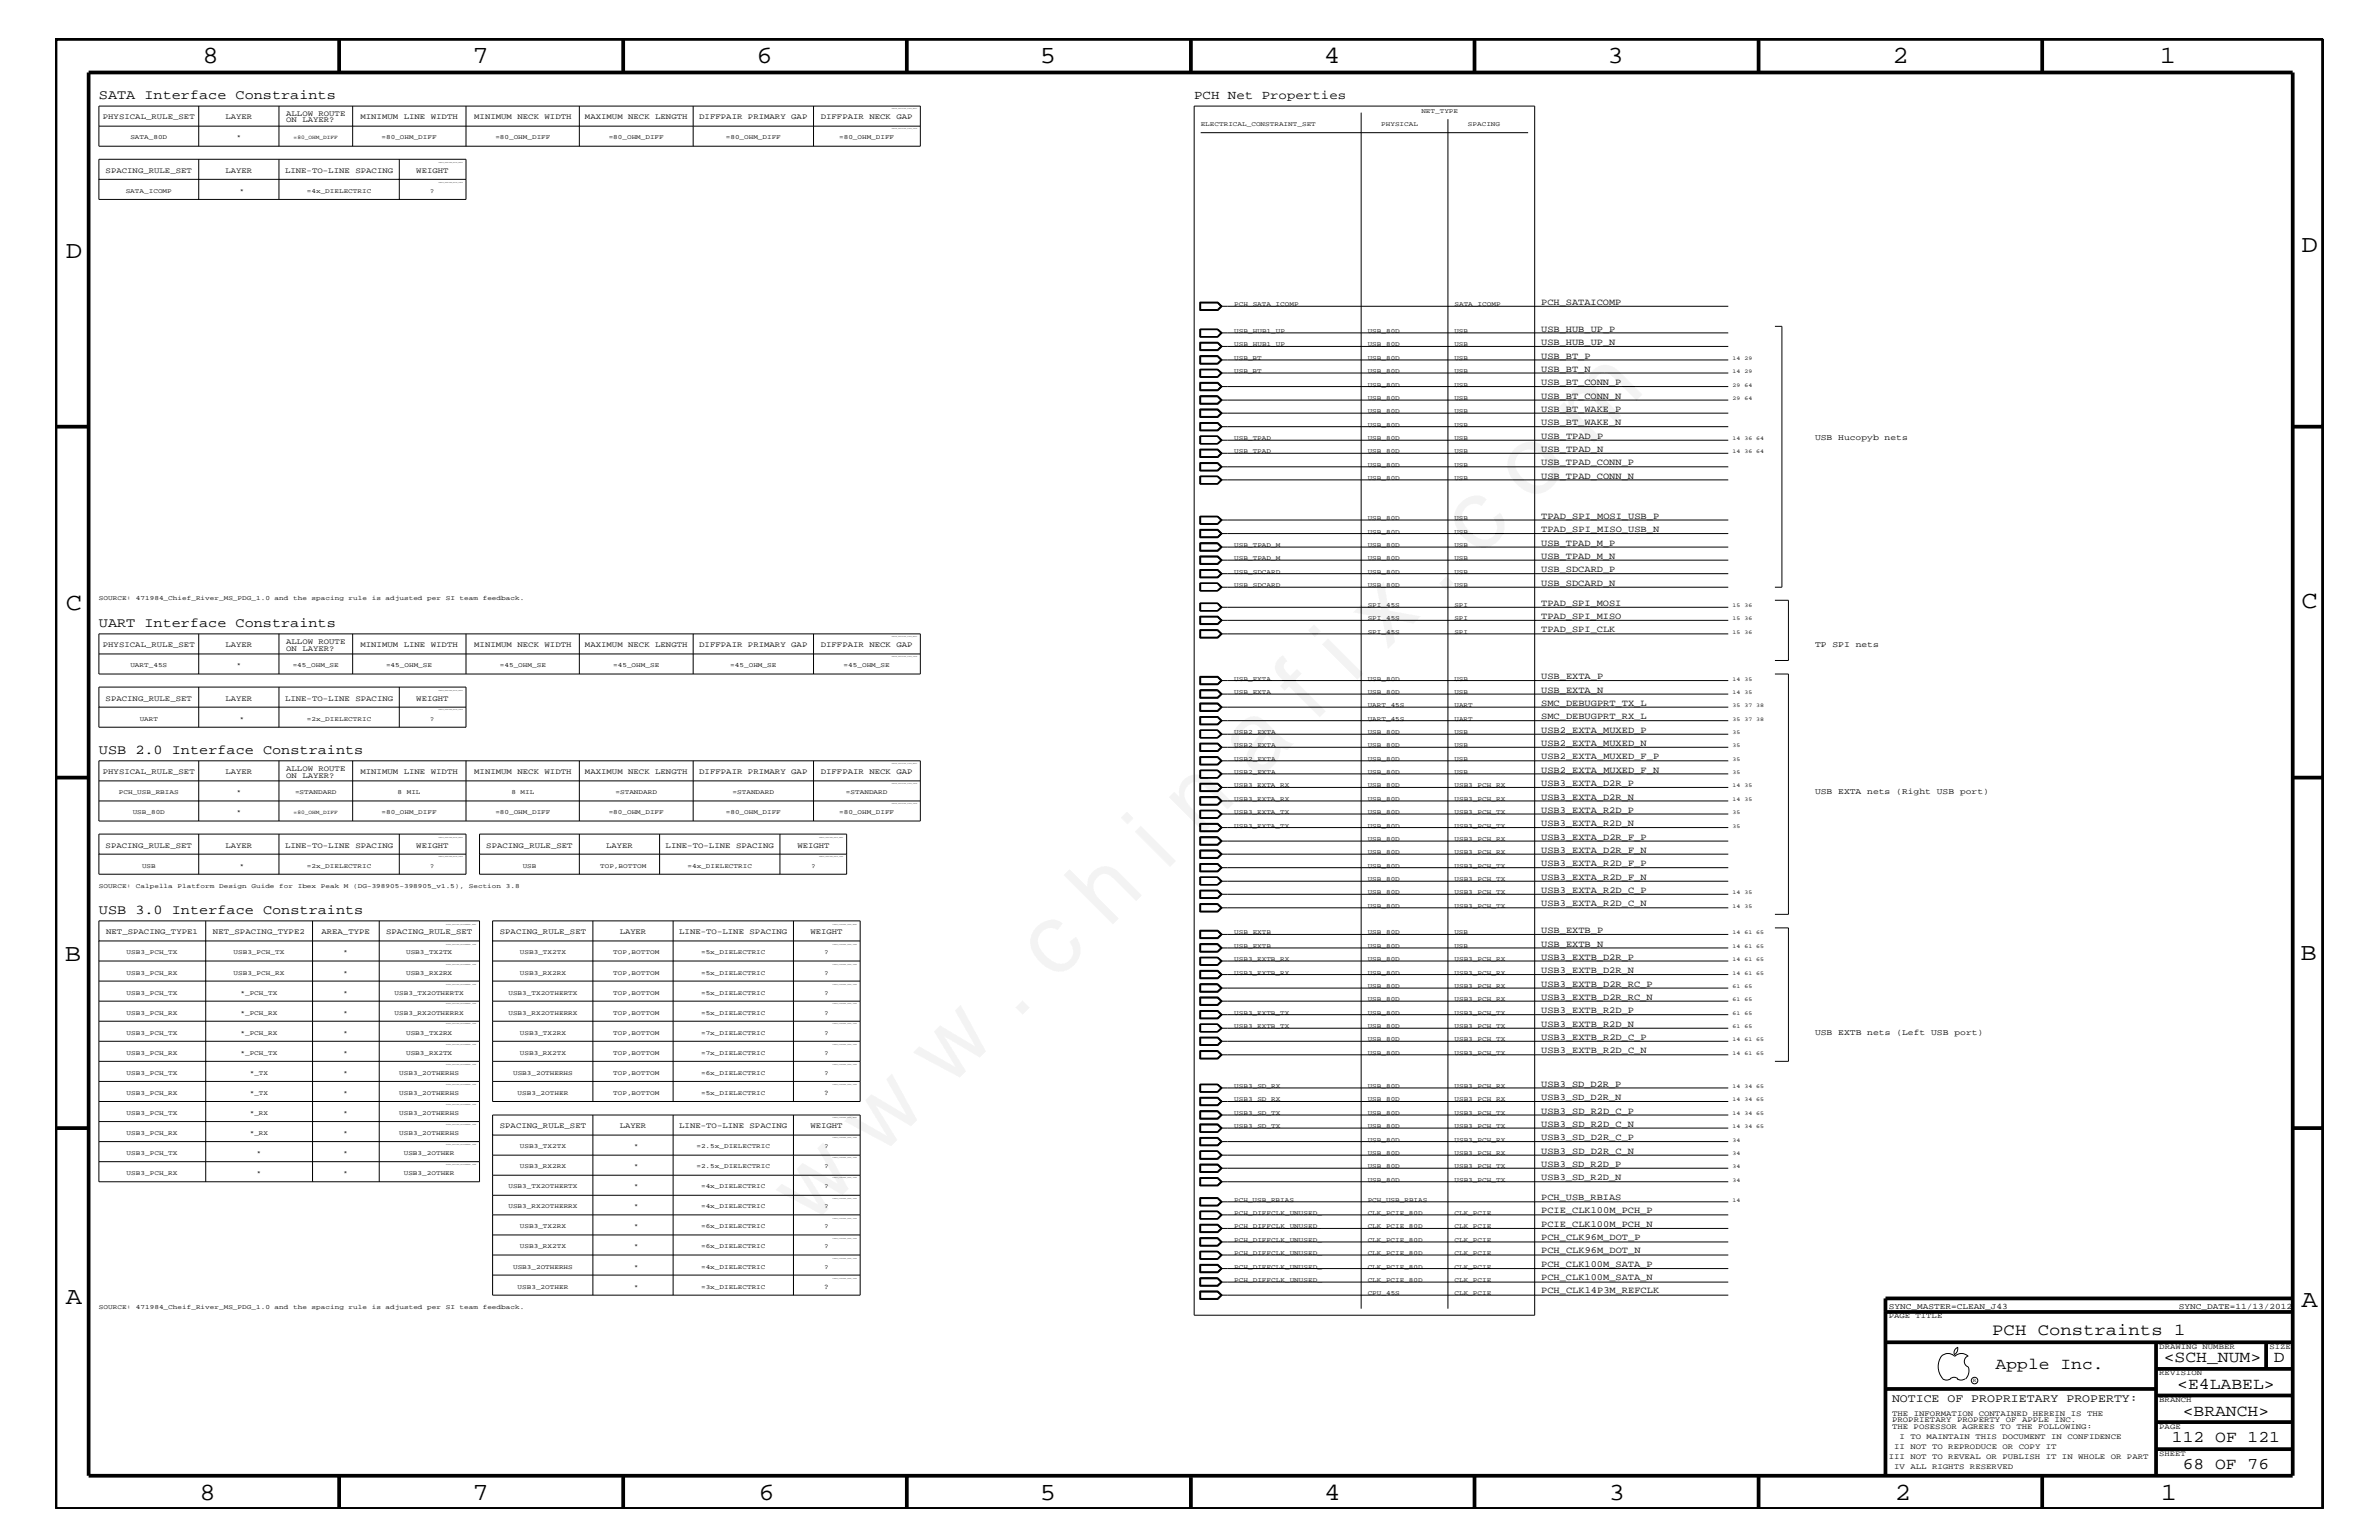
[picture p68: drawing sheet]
<svg xmlns="http://www.w3.org/2000/svg" width="432mm" height="279mm" viewBox="0 0 432 279" stroke-linecap="round" stroke-linejoin="round" font-family="sans-serif">
<defs><g id="words">
<text font-size="17.6" x="147.1" y="222.6" transform="rotate(-45 147.1 222.6)">w w w . c h i n a f i x . c o m</text>
<g font-size="4.5">
<text x="36.7" y="11.5">8</text>
<text x="85.8" y="11.5">7</text>
<text x="137.3" y="11.5">6</text>
<text x="188.7" y="11.5">5</text>
<text x="240.3" y="11.5">4</text>
<text x="291.8" y="11.5">3</text>
<text x="343.5" y="11.5">2</text>
<text x="392" y="11.5">1</text>
<text x="11.9" y="46.8">D</text>
<text x="417.7" y="45.7">D</text>
<text x="11.9" y="110.6">C</text>
<text x="417.7" y="110.3">C</text>
<text x="11.8" y="174.3">B</text>
<text x="417.6" y="174.2">B</text>
<text x="11.9" y="236.7">A</text>
<text x="417.7" y="237.1">A</text>
<text x="36.2" y="272.1">8</text>
<text x="85.8" y="272.1">7</text>
<text x="137.7" y="272.1">6</text>
<text x="188.7" y="272.1">5</text>
<text x="240.4" y="272.1">4</text>
<text x="292" y="272.1">3</text>
<text x="343.9" y="272.1">2</text>
<text x="392.2" y="272.1">1</text>
</g>
<g font-size="3">
<text x="361.6" y="242.3">PCH Constraints 1</text>
<text x="362.2" y="248.4">Apple Inc.</text>
<text x="392.7" y="247.1">&lt;SCH_NUM&gt;</text>
<text x="395.2" y="252">&lt;E4LABEL&gt;</text>
<text x="412.7" y="247.1">D</text>
<text x="396.2" y="256.8">&lt;BRANCH&gt;</text>
<text x="394.2" y="261.6">112 OF 121</text>
<text x="396.2" y="266.6">68 OF 76</text>
</g>
<g font-size="2.5">
<text x="17.9" y="18">SATA Interface Constraints</text>
<text x="17.9" y="113.7">UART Interface Constraints</text>
<text x="17.9" y="136.8">USB 2.0 Interface Constraints</text>
<text x="17.9" y="165.9">USB 3.0 Interface Constraints</text>
</g>
<text font-size="2.3" x="216.7" y="18">PCH Net Properties</text>
<text font-size="2.1" x="343.4" y="254.4">NOTICE OF PROPRIETARY PROPERTY:</text>
<g font-size="1.7">
<text x="279.7" y="55.3">PCH_SATAICOMP</text>
<text x="279.7" y="62.6">USB_HUB_UP_N</text>
<text x="279.7" y="65.1">USB_BT_P</text>
<text x="279.7" y="60.2">USB_HUB_UP_P</text>
<text x="279.7" y="69.9">USB_BT_CONN_P</text>
<text x="279.7" y="67.5">USB_BT_N</text>
<text x="279.7" y="74.7">USB_BT_WAKE_P</text>
<text x="279.7" y="77.2">USB_BT_WAKE_N</text>
<text x="279.7" y="72.3">USB_BT_CONN_N</text>
<text x="279.7" y="79.6">USB_TPAD_P</text>
<text x="279.7" y="82">USB_TPAD_N</text>
<text x="279.7" y="86.9">USB_TPAD_CONN_N</text>
<text x="279.7" y="84.4">USB_TPAD_CONN_P</text>
<text x="279.7" y="94.2">TPAD_SPI_MOSI_USB_P</text>
<text x="279.7" y="96.5">TPAD_SPI_MISO_USB_N</text>
<text x="279.7" y="101.4">USB_TPAD_M_N</text>
<text x="279.7" y="99">USB_TPAD_M_P</text>
<text x="279.7" y="106.3">USB_SDCARD_N</text>
<text x="279.7" y="103.8">USB_SDCARD_P</text>
<text x="279.7" y="109.9">TPAD_SPI_MOSI</text>
<text x="279.7" y="112.3">TPAD_SPI_MISO</text>
<text x="279.7" y="114.8">TPAD_SPI_CLK</text>
<text x="279.7" y="125.7">USB_EXTA_N</text>
<text x="279.7" y="123.2">USB_EXTA_P</text>
<text x="279.7" y="130.5">SMC_DEBUGPRT_RX_L</text>
<text x="279.7" y="128">SMC_DEBUGPRT_TX_L</text>
<text x="279.7" y="133">USB2_EXTA_MUXED_P</text>
<text x="279.7" y="137.8">USB2_EXTA_MUXED_F_P</text>
<text x="279.7" y="135.3">USB2_EXTA_MUXED_N</text>
<text x="279.7" y="142.6">USB3_EXTA_D2R_P</text>
<text x="279.7" y="140.2">USB2_EXTA_MUXED_F_N</text>
<text x="279.7" y="149.9">USB3_EXTA_R2D_N</text>
<text x="279.7" y="147.5">USB3_EXTA_R2D_P</text>
<text x="279.7" y="145.1">USB3_EXTA_D2R_N</text>
<text x="279.7" y="154.7">USB3_EXTA_D2R_F_N</text>
<text x="279.7" y="152.3">USB3_EXTA_D2R_F_P</text>
<text x="279.7" y="157.2">USB3_EXTA_R2D_F_P</text>
<text x="279.7" y="162">USB3_EXTA_R2D_C_P</text>
<text x="279.7" y="159.6">USB3_EXTA_R2D_F_N</text>
<text x="279.7" y="164.5">USB3_EXTA_R2D_C_N</text>
<text x="279.7" y="171.7">USB_EXTB_N</text>
<text x="279.7" y="169.3">USB_EXTB_P</text>
<text x="279.7" y="176.6">USB3_EXTB_D2R_N</text>
<text x="279.7" y="179">USB3_EXTB_D2R_RC_P</text>
<text x="279.7" y="174.2">USB3_EXTB_D2R_P</text>
<text x="279.7" y="181.4">USB3_EXTB_D2R_RC_N</text>
<text x="279.7" y="183.8">USB3_EXTB_R2D_P</text>
<text x="279.7" y="191.1">USB3_EXTB_R2D_C_N</text>
<text x="279.7" y="186.3">USB3_EXTB_R2D_N</text>
<text x="279.7" y="188.7">USB3_EXTB_R2D_C_P</text>
<text x="279.7" y="197.2">USB3_SD_D2R_P</text>
<text x="279.7" y="202">USB3_SD_R2D_C_P</text>
<text x="279.7" y="199.6">USB3_SD_D2R_N</text>
<text x="279.7" y="206.9">USB3_SD_D2R_C_P</text>
<text x="279.7" y="204.4">USB3_SD_R2D_C_N</text>
<text x="279.7" y="209.3">USB3_SD_D2R_C_N</text>
<text x="279.7" y="211.7">USB3_SD_R2D_P</text>
<text x="279.7" y="214.2">USB3_SD_R2D_N</text>
<text x="279.7" y="220.1">PCIE_CLK100M_PCH_P</text>
<text x="279.7" y="217.8">PCH_USB_RBIAS</text>
<text x="279.7" y="224.9">PCH_CLK96M_DOT_P</text>
<text x="279.7" y="227.4">PCH_CLK96M_DOT_N</text>
<text x="279.7" y="222.5">PCIE_CLK100M_PCH_N</text>
<text x="279.7" y="229.8">PCH_CLK100M_SATA_P</text>
<text x="279.7" y="232.2">PCH_CLK100M_SATA_N</text>
<text x="279.7" y="234.6">PCH_CLK14P3M_REFCLK</text>
</g>
<g font-size="1.5">
<text x="329.4" y="79.9">USB Hucopyb nets</text>
<text x="329.4" y="117.4">TP SPI nets</text>
<text x="329.4" y="144">USB EXTA nets (Right USB port)</text>
<text x="329.4" y="187.7">USB EXTB nets (Left USB port)</text>
<text x="342.8" y="237.4">SYNC_MASTER=CLEAN_J43</text>
<text x="395.5" y="237.4">SYNC_DATE=11/13/2012</text>
</g>
<g font-size="1.4">
<text x="18.7" y="21.6">PHYSICAL_RULE_SET</text>
<text x="40.9" y="21.6">LAYER</text>
<text x="51.9" y="21">ALLOW ROUTE</text>
<text x="51.9" y="22.2">ON LAYER?</text>
<text x="65.4" y="21.6">MINIMUM LINE WIDTH</text>
<text x="86.1" y="21.6">MINIMUM NECK WIDTH</text>
<text x="106.2" y="21.6">MAXIMUM NECK LENGTH</text>
<text x="126.9" y="21.6">DIFFPAIR PRIMARY GAP</text>
<text x="149" y="21.6">DIFFPAIR NECK GAP</text>
<text x="19.2" y="31.4">SPACING_RULE_SET</text>
<text x="40.9" y="31.4">LAYER</text>
<text x="51.7" y="31.4">LINE-TO-LINE SPACING</text>
<text x="75.6" y="31.4">WEIGHT</text>
<text x="18.7" y="117.4">PHYSICAL_RULE_SET</text>
<text x="40.9" y="117.4">LAYER</text>
<text x="51.9" y="116.8">ALLOW ROUTE</text>
<text x="51.9" y="118.1">ON LAYER?</text>
<text x="65.4" y="117.4">MINIMUM LINE WIDTH</text>
<text x="86.1" y="117.4">MINIMUM NECK WIDTH</text>
<text x="106.2" y="117.4">MAXIMUM NECK LENGTH</text>
<text x="126.9" y="117.4">DIFFPAIR PRIMARY GAP</text>
<text x="149" y="117.4">DIFFPAIR NECK GAP</text>
<text x="19.2" y="127.1">SPACING_RULE_SET</text>
<text x="40.9" y="127.1">LAYER</text>
<text x="51.7" y="127.1">LINE-TO-LINE SPACING</text>
<text x="75.6" y="127.1">WEIGHT</text>
<text x="18.7" y="140.4">PHYSICAL_RULE_SET</text>
<text x="40.9" y="140.4">LAYER</text>
<text x="51.9" y="139.8">ALLOW ROUTE</text>
<text x="51.9" y="141.1">ON LAYER?</text>
<text x="65.4" y="140.4">MINIMUM LINE WIDTH</text>
<text x="86.1" y="140.4">MINIMUM NECK WIDTH</text>
<text x="106.2" y="140.4">MAXIMUM NECK LENGTH</text>
<text x="126.9" y="140.4">DIFFPAIR PRIMARY GAP</text>
<text x="149" y="140.4">DIFFPAIR NECK GAP</text>
<text x="19.2" y="153.8">SPACING_RULE_SET</text>
<text x="40.9" y="153.8">LAYER</text>
<text x="51.7" y="153.8">LINE-TO-LINE SPACING</text>
<text x="75.6" y="153.8">WEIGHT</text>
<text x="88.3" y="153.8">SPACING_RULE_SET</text>
<text x="110" y="153.8">LAYER</text>
<text x="120.8" y="153.8">LINE-TO-LINE SPACING</text>
<text x="144.7" y="153.8">WEIGHT</text>
<text x="19.3" y="169.5">NET_SPACING_TYPE1</text>
<text x="38.7" y="169.5">NET_SPACING_TYPE2</text>
<text x="58.3" y="169.5">AREA_TYPE</text>
<text x="70.1" y="169.5">SPACING_RULE_SET</text>
<text x="90.7" y="169.5">SPACING_RULE_SET</text>
<text x="112.5" y="169.5">LAYER</text>
<text x="123.3" y="169.5">LINE-TO-LINE SPACING</text>
<text x="147.1" y="169.5">WEIGHT</text>
<text x="149.6" y="198.7">?</text>
<text x="90.7" y="204.7">SPACING_RULE_SET</text>
<text x="112.5" y="204.7">LAYER</text>
<text x="123.3" y="204.7">LINE-TO-LINE SPACING</text>
<text x="147.1" y="204.7">WEIGHT</text>
<text x="149.6" y="233.8">?</text>
<text x="342.8" y="239.2">PAGE TITLE</text>
<text x="391.9" y="244.7">DRAWING NUMBER</text>
<text x="411.9" y="244.7">SIZE</text>
<text x="391.9" y="249.5">REVISION</text>
<text x="343.4" y="256.8">THE INFORMATION CONTAINED HEREIN IS THE</text>
<text x="391.9" y="254.4">BRANCH</text>
<text x="343.4" y="258">PROPRIETARY PROPERTY OF APPLE INC.</text>
<text x="343.4" y="259.3">THE POSESSOR AGREES TO THE FOLLOWING:</text>
<text x="343.8" y="262.9">II NOT TO REPRODUCE OR COPY IT</text>
<text x="344.8" y="261.1">I TO MAINTAIN THIS DOCUMENT IN CONFIDENCE</text>
<text x="391.9" y="259.3">PAGE</text>
<text x="342.8" y="264.7">III NOT TO REVEAL OR PUBLISH IT IN WHOLE OR PART</text>
<text x="343.8" y="266.6">IV ALL RIGHTS RESERVED</text>
<text x="391.9" y="264.1">SHEET</text>
</g>
<g font-size="1.2">
<text x="217.9" y="22.9">ELECTRICAL_CONSTRAINT_SET</text>
<text x="250.7" y="22.9">PHYSICAL</text>
<text x="258" y="20.4">NET_TYPE</text>
<text x="266.4" y="22.9">SPACING</text>
<text x="23.7" y="25.3">SATA_80D</text>
<text x="43" y="25.3">*</text>
<text x="69.3" y="25.3">=80_OHM_DIFF</text>
<text x="89.9" y="25.3">=80_OHM_DIFF</text>
<text x="110.5" y="25.3">=80_OHM_DIFF</text>
<text x="131.7" y="25.3">=80_OHM_DIFF</text>
<text x="152.3" y="25.3">=80_OHM_DIFF</text>
<text x="22.8" y="35">SATA_ICOMP</text>
<text x="43.6" y="35">*</text>
<text x="55.7" y="35">=4x_DIELECTRIC</text>
<text x="78.1" y="35">?</text>
<text x="224" y="55.6">PCH_SATA_ICOMP</text>
<text x="264" y="55.6">SATA_ICOMP</text>
<text x="224" y="62.9">USB_HUB1_UP</text>
<text x="224" y="65.3">USB_BT</text>
<text x="224" y="60.4">USB_HUB1_UP</text>
<text x="248.2" y="62.9">USB_80D</text>
<text x="248.2" y="65.3">USB_80D</text>
<text x="248.2" y="60.4">USB_80D</text>
<text x="264" y="62.9">USB</text>
<text x="264" y="65.3">USB</text>
<text x="264" y="60.4">USB</text>
<text x="224" y="67.7">USB_BT</text>
<text x="248.2" y="70.1">USB_80D</text>
<text x="248.2" y="67.7">USB_80D</text>
<text x="264" y="70.1">USB</text>
<text x="264" y="67.7">USB</text>
<text x="248.2" y="75">USB_80D</text>
<text x="248.2" y="77.4">USB_80D</text>
<text x="248.2" y="72.6">USB_80D</text>
<text x="264" y="75">USB</text>
<text x="264" y="77.4">USB</text>
<text x="264" y="72.6">USB</text>
<text x="224" y="79.9">USB_TPAD</text>
<text x="224" y="82.2">USB_TPAD</text>
<text x="248.2" y="79.9">USB_80D</text>
<text x="248.2" y="82.2">USB_80D</text>
<text x="264" y="79.9">USB</text>
<text x="264" y="82.2">USB</text>
<text x="248.2" y="87.1">USB_80D</text>
<text x="248.2" y="84.7">USB_80D</text>
<text x="264" y="87.1">USB</text>
<text x="264" y="84.7">USB</text>
<text x="248.2" y="94.3">USB_80D</text>
<text x="264" y="94.3">USB</text>
<text x="224" y="101.6">USB_TPAD_M</text>
<text x="224" y="99.3">USB_TPAD_M</text>
<text x="248.2" y="96.8">USB_80D</text>
<text x="248.2" y="101.6">USB_80D</text>
<text x="248.2" y="99.3">USB_80D</text>
<text x="264" y="96.8">USB</text>
<text x="264" y="101.6">USB</text>
<text x="264" y="99.3">USB</text>
<text x="224" y="106.5">USB_SDCARD</text>
<text x="224" y="104.1">USB_SDCARD</text>
<text x="248.2" y="106.5">USB_80D</text>
<text x="248.2" y="104.1">USB_80D</text>
<text x="264" y="106.5">USB</text>
<text x="264" y="104.1">USB</text>
<text x="17.9" y="108.9">SOURCE:</text>
<text x="24.7" y="108.9">471984_Chief_River_MS_PDG_1.0</text>
<text x="49.8" y="108.9">and</text>
<text x="53.2" y="108.9">the</text>
<text x="56.6" y="108.9">spacing</text>
<text x="63.3" y="108.9">rule</text>
<text x="67.5" y="108.9">is</text>
<text x="70" y="108.9">adjusted</text>
<text x="77.5" y="108.9">per</text>
<text x="80.9" y="108.9">SI</text>
<text x="83.4" y="108.9">team</text>
<text x="87.6" y="108.9">feedback.</text>
<text x="248.2" y="110.2">SPI_45S</text>
<text x="248.2" y="112.6">SPI_45S</text>
<text x="264" y="110.2">SPI</text>
<text x="264" y="112.6">SPI</text>
<text x="248.2" y="115">SPI_45S</text>
<text x="264" y="115">SPI</text>
<text x="23.7" y="121">UART_45S</text>
<text x="43" y="121">*</text>
<text x="53.1" y="121">=45_OHM_SE</text>
<text x="70.1" y="121">=45_OHM_SE</text>
<text x="90.7" y="121">=45_OHM_SE</text>
<text x="111.3" y="121">=45_OHM_SE</text>
<text x="132.5" y="121">=45_OHM_SE</text>
<text x="153.1" y="121">=45_OHM_SE</text>
<text x="224" y="125.9">USB_EXTA</text>
<text x="224" y="123.5">USB_EXTA</text>
<text x="248.2" y="125.9">USB_80D</text>
<text x="248.2" y="123.5">USB_80D</text>
<text x="264" y="125.9">USB</text>
<text x="264" y="123.5">USB</text>
<text x="25.4" y="130.8">UART</text>
<text x="43.6" y="130.8">*</text>
<text x="55.7" y="130.8">=2x_DIELECTRIC</text>
<text x="78.1" y="130.8">?</text>
<text x="248.2" y="130.8">UART_45S</text>
<text x="248.2" y="128.3">UART_45S</text>
<text x="264" y="130.8">UART</text>
<text x="264" y="128.3">UART</text>
<text x="224" y="133.2">USB2_EXTA</text>
<text x="224" y="135.6">USB2_EXTA</text>
<text x="248.2" y="133.2">USB_80D</text>
<text x="248.2" y="135.6">USB_80D</text>
<text x="264" y="133.2">USB</text>
<text x="264" y="135.6">USB</text>
<text x="224" y="142.9">USB3_EXTA_RX</text>
<text x="224" y="140.4">USB2_EXTA</text>
<text x="224" y="138">USB2_EXTA</text>
<text x="248.2" y="142.9">USB_80D</text>
<text x="248.2" y="140.4">USB_80D</text>
<text x="248.2" y="138">USB_80D</text>
<text x="264" y="142.9">USB3_PCH_RX</text>
<text x="264" y="140.4">USB</text>
<text x="264" y="138">USB</text>
<text x="21.6" y="144">PCH_USB_RBIAS</text>
<text x="24.1" y="147.7">USB_80D</text>
<text x="43" y="144">*</text>
<text x="43" y="147.7">*</text>
<text x="53.6" y="144">=STANDARD</text>
<text x="69.3" y="147.7">=80_OHM_DIFF</text>
<text x="72.2" y="144">8</text>
<text x="73.8" y="144">MIL</text>
<text x="89.9" y="147.7">=80_OHM_DIFF</text>
<text x="92.8" y="144">8</text>
<text x="94.5" y="144">MIL</text>
<text x="110.5" y="147.7">=80_OHM_DIFF</text>
<text x="111.7" y="144">=STANDARD</text>
<text x="131.7" y="147.7">=80_OHM_DIFF</text>
<text x="133" y="144">=STANDARD</text>
<text x="152.3" y="147.7">=80_OHM_DIFF</text>
<text x="153.5" y="144">=STANDARD</text>
<text x="224" y="147.7">USB3_EXTA_TX</text>
<text x="224" y="145.3">USB3_EXTA_RX</text>
<text x="248.2" y="147.7">USB_80D</text>
<text x="248.2" y="145.3">USB_80D</text>
<text x="264" y="147.7">USB3_PCH_TX</text>
<text x="264" y="145.3">USB3_PCH_RX</text>
<text x="224" y="150.1">USB3_EXTA_TX</text>
<text x="248.2" y="150.1">USB_80D</text>
<text x="248.2" y="155">USB_80D</text>
<text x="248.2" y="152.6">USB_80D</text>
<text x="264" y="150.1">USB3_PCH_TX</text>
<text x="264" y="155">USB3_PCH_RX</text>
<text x="264" y="152.6">USB3_PCH_RX</text>
<text x="17.9" y="161.1">SOURCE:</text>
<text x="24.7" y="161.1">Calpella</text>
<text x="25.8" y="157.4">USB</text>
<text x="32.2" y="161.1">Platform</text>
<text x="39.8" y="161.1">Design</text>
<text x="43.6" y="157.4">*</text>
<text x="45.6" y="161.1">Guide</text>
<text x="50.7" y="161.1">for</text>
<text x="54" y="161.1">Ibex</text>
<text x="55.7" y="157.4">=2x_DIELECTRIC</text>
<text x="58.2" y="161.1">Peak</text>
<text x="62.4" y="161.1">M</text>
<text x="64.1" y="161.1">(DG-398905-398905_v1.5),</text>
<text x="78.1" y="157.4">?</text>
<text x="85.1" y="161.1">Section</text>
<text x="91.8" y="161.1">3.8</text>
<text x="94.9" y="157.4">USB</text>
<text x="108.9" y="157.4">TOP,BOTTOM</text>
<text x="124.8" y="157.4">=4x_DIELECTRIC</text>
<text x="147.3" y="157.4">?</text>
<text x="248.2" y="157.4">USB_80D</text>
<text x="248.2" y="159.9">USB_80D</text>
<text x="264" y="157.4">USB3_PCH_TX</text>
<text x="264" y="159.9">USB3_PCH_TX</text>
<text x="248.2" y="164.7">USB_80D</text>
<text x="248.2" y="162.2">USB_80D</text>
<text x="264" y="164.7">USB3_PCH_TX</text>
<text x="264" y="162.2">USB3_PCH_TX</text>
<text x="23" y="173.2">USB3_PCH_TX</text>
<text x="42.4" y="173.2">USB3_PCH_TX</text>
<text x="62.4" y="173.2">*</text>
<text x="73.7" y="173.2">USB3_TX2TX</text>
<text x="94.4" y="173.2">USB3_TX2TX</text>
<text x="111.3" y="173.2">TOP,BOTTOM</text>
<text x="127.3" y="173.2">=5x_DIELECTRIC</text>
<text x="149.6" y="173.2">?</text>
<text x="224" y="172">USB_EXTB</text>
<text x="224" y="169.5">USB_EXTB</text>
<text x="248.2" y="172">USB_80D</text>
<text x="248.2" y="169.5">USB_80D</text>
<text x="264" y="172">USB</text>
<text x="264" y="169.5">USB</text>
<text x="23" y="176.8">USB3_PCH_RX</text>
<text x="42.4" y="176.8">USB3_PCH_RX</text>
<text x="62.4" y="176.8">*</text>
<text x="73.7" y="176.8">USB3_RX2RX</text>
<text x="94.4" y="176.8">USB3_RX2RX</text>
<text x="111.3" y="176.8">TOP,BOTTOM</text>
<text x="127.3" y="176.8">=5x_DIELECTRIC</text>
<text x="149.6" y="176.8">?</text>
<text x="224" y="176.8">USB3_EXTB_RX</text>
<text x="224" y="174.4">USB3_EXTB_RX</text>
<text x="248.2" y="176.8">USB_80D</text>
<text x="248.2" y="179.3">USB_80D</text>
<text x="248.2" y="174.4">USB_80D</text>
<text x="264" y="176.8">USB3_PCH_RX</text>
<text x="264" y="179.3">USB3_PCH_RX</text>
<text x="264" y="174.4">USB3_PCH_RX</text>
<text x="23" y="180.5">USB3_PCH_TX</text>
<text x="23" y="184.1">USB3_PCH_RX</text>
<text x="43.6" y="180.5">*_PCH_TX</text>
<text x="43.6" y="184.1">*_PCH_RX</text>
<text x="62.4" y="180.5">*</text>
<text x="62.4" y="184.1">*</text>
<text x="71.6" y="180.5">USB3_TX2OTHERTX</text>
<text x="71.6" y="184.1">USB3_RX2OTHERRX</text>
<text x="92.3" y="180.5">USB3_TX2OTHERTX</text>
<text x="92.3" y="184.1">USB3_RX2OTHERRX</text>
<text x="111.3" y="180.5">TOP,BOTTOM</text>
<text x="111.3" y="184.1">TOP,BOTTOM</text>
<text x="127.3" y="180.5">=5x_DIELECTRIC</text>
<text x="127.3" y="184.1">=5x_DIELECTRIC</text>
<text x="149.6" y="180.5">?</text>
<text x="149.6" y="184.1">?</text>
<text x="224" y="184.1">USB3_EXTB_TX</text>
<text x="248.2" y="181.6">USB_80D</text>
<text x="248.2" y="184.1">USB_80D</text>
<text x="264" y="181.6">USB3_PCH_RX</text>
<text x="264" y="184.1">USB3_PCH_TX</text>
<text x="23" y="191.4">USB3_PCH_RX</text>
<text x="23" y="187.7">USB3_PCH_TX</text>
<text x="43.6" y="191.4">*_PCH_TX</text>
<text x="43.6" y="187.7">*_PCH_RX</text>
<text x="62.4" y="191.4">*</text>
<text x="62.4" y="187.7">*</text>
<text x="73.7" y="191.4">USB3_RX2TX</text>
<text x="73.7" y="187.7">USB3_TX2RX</text>
<text x="94.4" y="187.7">USB3_TX2RX</text>
<text x="94.4" y="191.4">USB3_RX2TX</text>
<text x="111.3" y="191.4">TOP,BOTTOM</text>
<text x="111.3" y="187.7">TOP,BOTTOM</text>
<text x="127.3" y="187.7">=7x_DIELECTRIC</text>
<text x="127.3" y="191.4">=7x_DIELECTRIC</text>
<text x="149.6" y="187.7">?</text>
<text x="149.6" y="191.4">?</text>
<text x="224" y="186.5">USB3_EXTB_TX</text>
<text x="248.2" y="191.4">USB_80D</text>
<text x="248.2" y="186.5">USB_80D</text>
<text x="248.2" y="188.9">USB_80D</text>
<text x="264" y="191.4">USB3_PCH_TX</text>
<text x="264" y="186.5">USB3_PCH_TX</text>
<text x="264" y="188.9">USB3_PCH_TX</text>
<text x="23" y="195">USB3_PCH_TX</text>
<text x="45.3" y="195">*_TX</text>
<text x="62.4" y="195">*</text>
<text x="72.5" y="195">USB3_2OTHERHS</text>
<text x="93.1" y="195">USB3_2OTHERHS</text>
<text x="111.3" y="195">TOP,BOTTOM</text>
<text x="127.3" y="195">=6x_DIELECTRIC</text>
<text x="149.6" y="195">?</text>
<text x="224" y="197.4">USB3_SD_RX</text>
<text x="248.2" y="197.4">USB_80D</text>
<text x="264" y="197.4">USB3_PCH_RX</text>
<text x="23" y="198.7">USB3_PCH_RX</text>
<text x="23" y="202.3">USB3_PCH_TX</text>
<text x="45.3" y="198.7">*_TX</text>
<text x="45.3" y="202.3">*_RX</text>
<text x="62.4" y="198.7">*</text>
<text x="62.4" y="202.3">*</text>
<text x="72.5" y="198.7">USB3_2OTHERHS</text>
<text x="72.5" y="202.3">USB3_2OTHERHS</text>
<text x="93.9" y="198.7">USB3_2OTHER</text>
<text x="111.3" y="198.7">TOP,BOTTOM</text>
<text x="127.3" y="198.7">=5x_DIELECTRIC</text>
<text x="224" y="202.3">USB3_SD_TX</text>
<text x="224" y="199.8">USB3_SD_RX</text>
<text x="248.2" y="202.3">USB_80D</text>
<text x="248.2" y="199.8">USB_80D</text>
<text x="264" y="202.3">USB3_PCH_TX</text>
<text x="264" y="199.8">USB3_PCH_RX</text>
<text x="23" y="205.9">USB3_PCH_RX</text>
<text x="23" y="209.6">USB3_PCH_TX</text>
<text x="45.3" y="205.9">*_RX</text>
<text x="46.6" y="209.6">*</text>
<text x="62.4" y="205.9">*</text>
<text x="62.4" y="209.6">*</text>
<text x="72.5" y="205.9">USB3_2OTHERHS</text>
<text x="73.3" y="209.6">USB3_2OTHER</text>
<text x="94.4" y="208.3">USB3_TX2TX</text>
<text x="115.1" y="208.3">*</text>
<text x="126.4" y="208.3">=2.5x_DIELECTRIC</text>
<text x="149.6" y="208.3">?</text>
<text x="224" y="204.7">USB3_SD_TX</text>
<text x="248.2" y="207.1">USB_80D</text>
<text x="248.2" y="204.7">USB_80D</text>
<text x="248.2" y="209.6">USB_80D</text>
<text x="264" y="207.1">USB3_PCH_RX</text>
<text x="264" y="204.7">USB3_PCH_TX</text>
<text x="264" y="209.6">USB3_PCH_RX</text>
<text x="23" y="213.2">USB3_PCH_RX</text>
<text x="46.6" y="213.2">*</text>
<text x="62.4" y="213.2">*</text>
<text x="73.3" y="213.2">USB3_2OTHER</text>
<text x="92.3" y="215.6">USB3_TX2OTHERTX</text>
<text x="94.4" y="211.9">USB3_RX2RX</text>
<text x="115.1" y="211.9">*</text>
<text x="115.1" y="215.6">*</text>
<text x="126.4" y="211.9">=2.5x_DIELECTRIC</text>
<text x="127.3" y="215.6">=4x_DIELECTRIC</text>
<text x="149.6" y="211.9">?</text>
<text x="149.6" y="215.6">?</text>
<text x="248.2" y="211.9">USB_80D</text>
<text x="248.2" y="214.4">USB_80D</text>
<text x="264" y="211.9">USB3_PCH_TX</text>
<text x="264" y="214.4">USB3_PCH_TX</text>
<text x="92.3" y="219.2">USB3_RX2OTHERRX</text>
<text x="115.1" y="219.2">*</text>
<text x="127.3" y="219.2">=4x_DIELECTRIC</text>
<text x="149.6" y="219.2">?</text>
<text x="224" y="220.4">PCH_DIFFCLK_UNUSED_</text>
<text x="224" y="218">PCH_USB_RBIAS</text>
<text x="248.2" y="220.4">CLK_PCIE_80D</text>
<text x="248.2" y="218">PCH_USB_RBIAS</text>
<text x="264" y="220.4">CLK_PCIE</text>
<text x="94.4" y="222.9">USB3_TX2RX</text>
<text x="94.4" y="226.5">USB3_RX2TX</text>
<text x="115.1" y="222.9">*</text>
<text x="115.1" y="226.5">*</text>
<text x="127.3" y="222.9">=6x_DIELECTRIC</text>
<text x="127.3" y="226.5">=6x_DIELECTRIC</text>
<text x="149.6" y="222.9">?</text>
<text x="149.6" y="226.5">?</text>
<text x="224" y="225.3">PCH_DIFFCLK_UNUSED_</text>
<text x="224" y="227.7">PCH_DIFFCLK_UNUSED_</text>
<text x="224" y="222.9">PCH_DIFFCLK_UNUSED_</text>
<text x="248.2" y="225.3">CLK_PCIE_80D</text>
<text x="248.2" y="227.7">CLK_PCIE_80D</text>
<text x="248.2" y="222.9">CLK_PCIE_80D</text>
<text x="264" y="225.3">CLK_PCIE</text>
<text x="264" y="227.7">CLK_PCIE</text>
<text x="264" y="222.9">CLK_PCIE</text>
<text x="93.1" y="230.2">USB3_2OTHERHS</text>
<text x="93.9" y="233.8">USB3_2OTHER</text>
<text x="115.1" y="233.8">*</text>
<text x="115.1" y="230.2">*</text>
<text x="127.3" y="233.8">=3x_DIELECTRIC</text>
<text x="127.3" y="230.2">=4x_DIELECTRIC</text>
<text x="149.6" y="230.2">?</text>
<text x="224" y="230.2">PCH_DIFFCLK_UNUSED_</text>
<text x="224" y="232.6">PCH_DIFFCLK_UNUSED_</text>
<text x="248.2" y="230.2">CLK_PCIE_80D</text>
<text x="248.2" y="232.6">CLK_PCIE_80D</text>
<text x="264" y="230.2">CLK_PCIE</text>
<text x="264" y="232.6">CLK_PCIE</text>
<text x="17.9" y="237.4">SOURCE:</text>
<text x="24.7" y="237.4">471984_Cheif_River_MS_PDG_1.0</text>
<text x="49.8" y="237.4">and</text>
<text x="53.2" y="237.4">the</text>
<text x="56.6" y="237.4">spacing</text>
<text x="63.3" y="237.4">rule</text>
<text x="67.5" y="237.4">is</text>
<text x="70" y="237.4">adjusted</text>
<text x="77.5" y="237.4">per</text>
<text x="80.9" y="237.4">SI</text>
<text x="83.4" y="237.4">team</text>
<text x="87.6" y="237.4">feedback.</text>
<text x="248.2" y="235">CPU_45S</text>
<text x="264" y="235">CLK_PCIE</text>
</g>
<g font-size="1">
<text x="53.3" y="25.3">=80_OHM_DIFF</text>
<text x="314.5" y="65.3">14</text>
<text x="316.7" y="65.3">29</text>
<text x="314.5" y="70.1">29</text>
<text x="314.5" y="67.7">14</text>
<text x="316.7" y="70.1">64</text>
<text x="316.7" y="67.7">29</text>
<text x="314.5" y="72.6">29</text>
<text x="316.7" y="72.6">64</text>
<text x="314.5" y="79.9">14</text>
<text x="314.5" y="82.2">14</text>
<text x="316.7" y="79.9">36 64</text>
<text x="316.7" y="82.2">36 64</text>
<text x="314.5" y="110.2">15</text>
<text x="314.5" y="112.6">15</text>
<text x="316.7" y="110.2">36</text>
<text x="316.7" y="112.6">36</text>
<text x="314.5" y="115">15</text>
<text x="316.7" y="115">36</text>
<text x="314.5" y="125.9">14</text>
<text x="314.5" y="123.5">14</text>
<text x="316.7" y="125.9">35</text>
<text x="316.7" y="123.5">35</text>
<text x="314.5" y="130.8">35</text>
<text x="314.5" y="128.3">35</text>
<text x="316.7" y="130.8">37 38</text>
<text x="316.7" y="128.3">37 38</text>
<text x="314.5" y="133.2">35</text>
<text x="314.5" y="135.6">35</text>
<text x="314.5" y="142.9">14</text>
<text x="314.5" y="140.4">35</text>
<text x="314.5" y="138">35</text>
<text x="316.7" y="142.9">35</text>
<text x="53.3" y="147.7">=80_OHM_DIFF</text>
<text x="314.5" y="147.7">35</text>
<text x="314.5" y="145.3">14</text>
<text x="316.7" y="145.3">35</text>
<text x="314.5" y="150.1">35</text>
<text x="314.5" y="164.7">14</text>
<text x="314.5" y="162.2">14</text>
<text x="316.7" y="164.7">35</text>
<text x="316.7" y="162.2">35</text>
<text x="314.5" y="172">14</text>
<text x="314.5" y="169.5">14</text>
<text x="316.7" y="172">61 65</text>
<text x="316.7" y="169.5">61 65</text>
<text x="314.5" y="176.8">14</text>
<text x="314.5" y="179.3">61</text>
<text x="314.5" y="174.4">14</text>
<text x="316.7" y="176.8">61 65</text>
<text x="316.7" y="179.3">65</text>
<text x="316.7" y="174.4">61 65</text>
<text x="314.5" y="181.6">61</text>
<text x="314.5" y="184.1">61</text>
<text x="316.7" y="181.6">65</text>
<text x="316.7" y="184.1">65</text>
<text x="314.5" y="191.4">14</text>
<text x="314.5" y="186.5">61</text>
<text x="314.5" y="188.9">14</text>
<text x="316.7" y="191.4">61 65</text>
<text x="316.7" y="186.5">65</text>
<text x="316.7" y="188.9">61 65</text>
<text x="314.5" y="197.4">14</text>
<text x="316.7" y="197.4">34 65</text>
<text x="314.5" y="202.3">14</text>
<text x="314.5" y="199.8">14</text>
<text x="316.7" y="202.3">34 65</text>
<text x="316.7" y="199.8">34 65</text>
<text x="314.5" y="207.1">34</text>
<text x="314.5" y="204.7">14</text>
<text x="314.5" y="209.6">34</text>
<text x="316.7" y="204.7">34 65</text>
<text x="314.5" y="211.9">34</text>
<text x="314.5" y="214.4">34</text>
<text x="314.5" y="218">14</text>
<text x="358.1" y="250.7">R</text>
</g>
<g font-size=".3">
<text x="161.9" y="19.8">TABLE_PHYSICAL_RULE_HEAD</text>
<text x="161.9" y="23.5">TABLE_PHYSICAL_RULE_ITEM</text>
<text x="79.6" y="29.5">TABLE_SPACING_RULE_HEAD</text>
<text x="79.6" y="33.1">TABLE_SPACING_RULE_ITEM</text>
<text x="161.9" y="119.2">TABLE_PHYSICAL_RULE_ITEM</text>
<text x="161.9" y="115.6">TABLE_PHYSICAL_RULE_HEAD</text>
<text x="79.6" y="125.3">TABLE_SPACING_RULE_HEAD</text>
<text x="79.6" y="128.9">TABLE_SPACING_RULE_ITEM</text>
<text x="161.9" y="138.6">TABLE_PHYSICAL_RULE_HEAD</text>
<text x="161.9" y="142.3">TABLE_PHYSICAL_RULE_ITEM</text>
<text x="161.9" y="145.9">TABLE_PHYSICAL_RULE_ITEM</text>
<text x="79.6" y="155.6">TABLE_SPACING_RULE_ITEM</text>
<text x="79.6" y="152">TABLE_SPACING_RULE_HEAD</text>
<text x="148.7" y="155.6">TABLE_SPACING_RULE_ITEM</text>
<text x="148.7" y="152">TABLE_SPACING_RULE_HEAD</text>
<text x="80.9" y="167.8">TABLE_SPACING_ASSIGNMENT_HEAD</text>
<text x="151.1" y="167.8">TABLE_SPACING_RULE_HEAD</text>
<text x="80.9" y="171.4">TABLE_SPACING_ASSIGNMENT_ITEM</text>
<text x="151.1" y="171.4">TABLE_SPACING_RULE_ITEM</text>
<text x="80.9" y="178.7">TABLE_SPACING_ASSIGNMENT_ITEM</text>
<text x="80.9" y="175">TABLE_SPACING_ASSIGNMENT_ITEM</text>
<text x="151.1" y="178.7">TABLE_SPACING_RULE_ITEM</text>
<text x="151.1" y="175">TABLE_SPACING_RULE_ITEM</text>
<text x="80.9" y="185.9">TABLE_SPACING_ASSIGNMENT_ITEM</text>
<text x="80.9" y="182.2">TABLE_SPACING_ASSIGNMENT_ITEM</text>
<text x="151.1" y="185.9">TABLE_SPACING_RULE_ITEM</text>
<text x="151.1" y="182.2">TABLE_SPACING_RULE_ITEM</text>
<text x="80.9" y="189.5">TABLE_SPACING_ASSIGNMENT_ITEM</text>
<text x="151.1" y="189.5">TABLE_SPACING_RULE_ITEM</text>
<text x="80.9" y="193.2">TABLE_SPACING_ASSIGNMENT_ITEM</text>
<text x="80.9" y="196.8">TABLE_SPACING_ASSIGNMENT_ITEM</text>
<text x="151.1" y="196.8">TABLE_SPACING_RULE_ITEM</text>
<text x="151.1" y="193.2">TABLE_SPACING_RULE_ITEM</text>
<text x="80.9" y="200.4">TABLE_SPACING_ASSIGNMENT_ITEM</text>
<text x="151.1" y="202.9">TABLE_SPACING_RULE_HEAD</text>
<text x="80.9" y="207.7">TABLE_SPACING_ASSIGNMENT_ITEM</text>
<text x="80.9" y="204.1">TABLE_SPACING_ASSIGNMENT_ITEM</text>
<text x="151.1" y="206.5">TABLE_SPACING_RULE_ITEM</text>
<text x="80.9" y="211.4">TABLE_SPACING_ASSIGNMENT_ITEM</text>
<text x="151.1" y="213.8">TABLE_SPACING_RULE_ITEM</text>
<text x="151.1" y="210.2">TABLE_SPACING_RULE_ITEM</text>
<text x="151.1" y="217.5">TABLE_SPACING_RULE_ITEM</text>
<text x="151.1" y="221.1">TABLE_SPACING_RULE_ITEM</text>
<text x="151.1" y="224.7">TABLE_SPACING_RULE_ITEM</text>
<text x="151.1" y="228.4">TABLE_SPACING_RULE_ITEM</text>
<text x="151.1" y="232">TABLE_SPACING_RULE_ITEM</text>
</g>
</g></defs>
<g fill="none" stroke="#000" stroke-width=".18">
<path d="M17.9 19.2h149.1v7.3h-149.1zM36.1 19.2v7.3M50.6 19.2v7.3M64 19.2v7.3M84.6 19.2v7.3M105.2 19.2v7.3M125.8 19.2v7.3M147.7 19.2v7.3M216.7 19.2h61.9v219.4h-61.9zM17.9 32.5v3.7h66.7v-7.3h-66.7v3.6h66.7M17.9 22.9h149.1M36.1 28.9v7.3"/>
<path d="M50.6 28.9v7.3M72.5 28.9v7.3M217.9 24.1h59.5M247.1 20.4v217M262.8 21.6v215.8M217.8 54.8h3.3l.7 .8-.7 .7h-3.3zM217.9 55h3.1l.6 .6-.6 .6h-3.1zM221 54.9l.7 .7-.7 .6h-3.2M221 54.9l.7 .7-.7 .7M221 54.9h-3.2v1.4M221.6 55.6h92.1M322.2 59.2h1.2v47.3h-1.2"/>
<path d="M222.8 75h90.9M222.8 79.9h90.9M222.8 77.4h90.9M222.8 72.6h90.9M222.8 62.9h90.9M222.8 65.3h90.9M222.8 70.1h90.9M222.8 60.4h90.9M222.8 67.7h90.9M222.8 87.1h90.9M222.8 82.2h90.9M222.8 84.7h90.9"/>
<path d="M222.8 96.8h90.9M222.8 94.3h90.9M222.8 99.3h90.9M17.9 118.6h149.1M36.1 115v7.3M50.6 115v7.3M64 115v7.3M84.6 115v7.3M105.2 115v7.3M125.8 115v7.3M167 115h-149.1v7.3h149.1M222.8 115h90.9"/>
<path d="M222.8 106.5h90.9M222.8 110.2h90.9M222.8 112.6h90.9M222.8 104.1h90.9M222.8 101.6h90.9M322.2 108.9h2.4v10.9h-2.4M17.9 128.3v3.6h66.7v-7.2h-66.7v3.6h66.7M36.1 124.7v7.2M36.1 138v11M50.6 124.7v7.2M50.6 138v11M64 138v11"/>
<path d="M72.5 124.7v7.2M84.6 138v11M105.2 138v11M125.8 138v11M167 138h-149.1v11h149.1M222.8 138h90.9M222.8 130.8h90.9M222.8 133.2h90.9M222.8 135.6h90.9M222.8 128.3h90.9M222.8 125.9h90.9M222.8 123.5h90.9"/>
<path d="M322.2 122.3h2.4v43.6h-2.4M17.9 155v3.6h66.7v-7.3h-66.7v3.7h66.7M17.9 141.7h149.1M17.9 145.3h149.1M36.1 151.3v7.3M50.6 151.3v7.3M72.5 151.3v7.3M87 155v3.6h66.7M105.2 151.3v7.3M119.7 151.3v7.3M153.7 151.3h-66.7v3.7h66.7M222.8 145.3h90.9"/>
<path d="M222.8 150.1h90.9M222.8 157.4h90.9M222.8 159.9h90.9M222.8 155h90.9M222.8 152.6h90.9M222.8 147.7h90.9M222.8 142.9h90.9M222.8 140.4h90.9M17.9 170.7v43.7h69.1v-47.3h-69.1v3.6h69.1M17.9 174.4h69.1M17.9 178h69.1M37.3 167.1v47.3"/>
<path d="M56.7 167.1v47.3M68.8 167.1v47.3M89.4 170.7v29.1h66.7M89.4 174.4h66.7M89.4 178h66.7M107.6 167.1v32.7M122.2 167.1v32.7M156.1 167.1h-66.7v3.6h66.7M222.8 174.4h90.9M222.8 176.8h90.9M222.8 179.3h90.9M222.8 172h90.9"/>
<path d="M222.8 169.5h90.9M222.8 164.7h90.9M222.8 162.2h90.9M322.2 168.3h2.4v24.3h-2.4M17.9 196.2h69.1M17.9 199.8h69.1M17.9 188.9h69.1M17.9 185.3h69.1M17.9 181.6h69.1M17.9 192.6h69.1M89.4 196.2h66.7M89.4 188.9h66.7"/>
<path d="M89.4 185.3h66.7M89.4 181.6h66.7M89.4 192.6h66.7M222.8 199.8h90.9M222.8 188.9h90.9M222.8 181.6h90.9M222.8 197.4h90.9M222.8 191.4h90.9M222.8 186.5h90.9M222.8 184.1h90.9M17.9 210.8h69.1M17.9 207.1h69.1"/>
<path d="M17.9 203.5h69.1M89.4 205.9v29.1h66.7v-7.3h-66.7M89.4 209.6h66.7M89.4 216.9h66.7M89.4 213.2h66.7M107.6 202.3v32.7M122.2 202.3v32.7M156.1 202.3h-66.7v3.6h66.7M222.8 202.3h90.9M222.8 209.6h90.9M222.8 207.1h90.9M222.8 214.4h90.9"/>
<path d="M222.8 211.9h90.9M222.8 204.7h90.9M222.8 218h90.9M89.4 231.3h66.7M89.4 220.4h66.7M89.4 224.1h66.7M144 227.7v7.3M217.8 229.4h3.3l.7 .8-.7 .7h-3.3zM217.8 231.8h3.3l.7 .8-.7 .8h-3.3zM217.8 234.2h3.3l.7 .8-.7 .7h-3.3zM217.8 231.8v1.5h3.2l.7-.7-.7-.8M217.8 235.7v-1.4h3.2l.7 .7-.7 .7"/>
<path d="M217.8 234.4h3.2M217.8 233.2h3.2M217.8 231.9h3.2l.7 .7-.7 .6M217.9 229.6h3.1l.6 .6-.6 .5h-3.1zM217.9 234.4v1.2h3.1l.6-.6M221 229.5h-3.2v1.3h3.2M221 234.4l.7 .6-.7 .7h-3.2M221 234.4l.6 .6M221 229.5l.7 .7-.7 .6M221.6 232.6l-.6-.6h-3.1v1.2M221.6 235h92.1M221.6 232.6l-.6 .6"/>
<path d="M221.6 232.6h92.1M221.6 230.2h92.1M222.8 227.7h90.9M222.8 220.4h90.9M222.8 225.3h90.9M222.8 222.9h90.9M352.3 246.1a1.72 1.72 0 0 1 2.5 0 1.69 1.69 0 0 1 2.4 0M352.4 246a3.2 3.2 0 0 0 .4 4.3l.8 .1 .4-.2M354 250.2l.7-.3 .7 .3M355.2 250.2l.7 .2 .7-.2M355.3 244.4v.3a1.18 1.18 0 0 1-.6 1.1M355.4 244.4a.99 .99 0 0 0-.6 1.4"/>
<path d="M357.2 246a1.04 1.04 0 0 0-.7 1 1.04 1.04 0 0 0 .7 1M357.3 248l.1 .7a2.11 2.11 0 0 1-.6 1.5"/>
<circle cx="358.4" cy="250.5" r=".59"/>
</g>
<g fill="none" stroke="#000" stroke-width=".68" stroke-linecap="butt">
<path d="M10.1 7.1h411.5v266.7h-411.5zM16.1 13.2h400v254.5h-400zM61.6 7.1v6.1M113.1 7.1v6.1M164.6 7.1v6.1M216.2 7.1v6.1M267.6 7.1v6.1M319.2 7.1v6.1M370.7 7.1v6.1M10.1 77.4h6M416.1 77.4h5.5M10.1 141.1h6"/>
<path d="M416.1 141.1h5.5M10.1 204.7h6M416.1 204.7h5.5M342.2 238h73.9M416.1 235.6h-73.9v32.1M342.2 243.5h73.9M342.2 252h49.1M391.3 248.4h24.8M391.3 243.5v24.2M391.3 258h24.8M391.3 253.2h24.8M411.3 243.5v4.9"/>
<path d="M61.6 267.7v6.1M113.1 267.7v6.1M164.6 267.7v6.1M216.2 268v5.8M267.6 267.7v6.1M319.2 267.7v6.1M370.7 267.7v6.1M391.3 262.9h24.8"/>
</g>
<use href="#words"/>
</svg>
